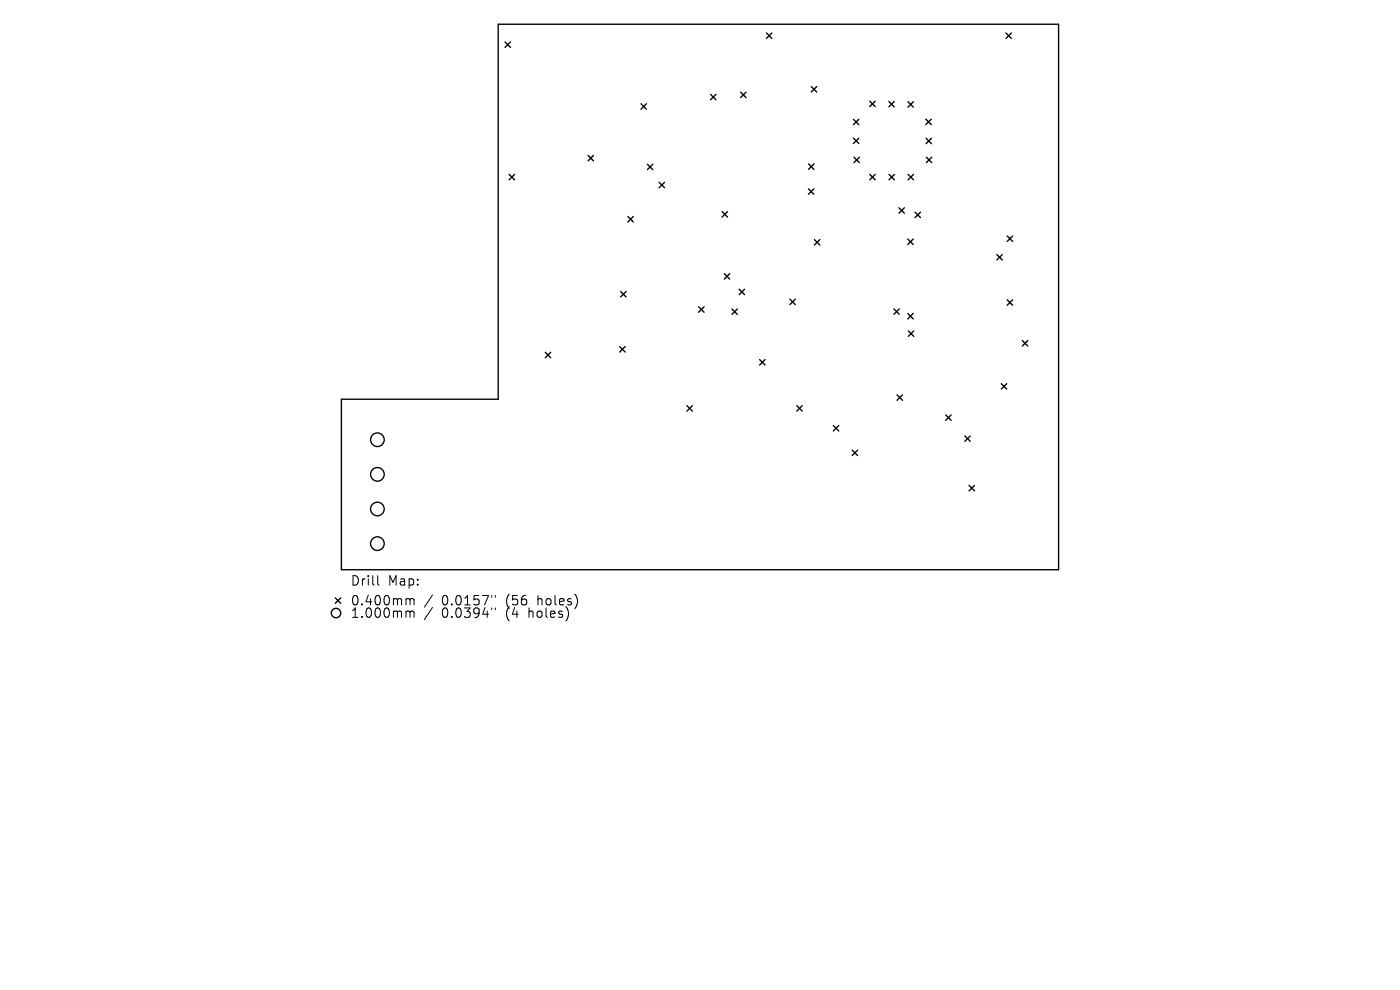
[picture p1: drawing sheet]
<svg xmlns="http://www.w3.org/2000/svg" width="297mm" height="210mm" viewBox="0 0 297 210" stroke-linecap="round" stroke-linejoin="round" font-family="sans-serif">
<defs><g id="words">
<g font-size="2.8">
<text x="74.3" y="124.5">Drill</text>
<text x="82.3" y="124.5">Map:</text>
<text x="74.3" y="128.7">0.400mm</text>
<text x="74.3" y="131.3">1.000mm</text>
<text x="93.7" y="128.7">0.0157&quot;</text>
<text x="93.7" y="131.3">0.0394&quot;</text>
<text x="107.5" y="128.7">(56</text>
<text x="107.5" y="131.3">(4</text>
<text x="112.4" y="131.3">holes)</text>
<text x="114.3" y="128.7">holes)</text>
</g>
</g></defs>
<g fill="none" stroke="#000" stroke-width=".29">
<path d="M105.7 5.1h118.9v115.8h-152.2v-36.2h33.3zM107.1 8.9l1.2 1.2M108.3 8.9l-1.2 1.2M157.1 19.5l1.2 1.2M158.3 19.5l-1.2 1.2M162.6 7l1.1 1.2M163.7 7l-1.1 1.2M172.1 18.4l1.2 1.1M173.3 18.4l-1.2 1.1M213.4 7l1.2 1.2M214.6 7l-1.2 1.2M108 37l1.2 1.1"/>
<path d="M109.2 37l-1.2 1.1M124.8 33l1.1 1.1M125.9 33l-1.1 1.1M136 22l1.1 1.2M137.1 22l-1.1 1.2M137.3 34.8l1.2 1.2M138.5 34.8l-1.2 1.2M139.8 38.7l1.2 1.1M141 38.7l-1.2 1.1M150.7 20l1.2 1.2M151.9 20l-1.2 1.2M171.5 34.8l1.2 1.1"/>
<path d="M172.7 34.8l-1.2 1.1M181 25.3l1.2 1.2M181 29.3l1.2 1.2M181.2 33.3l1.1 1.2M182.2 25.3l-1.2 1.2M182.2 29.3l-1.2 1.2M182.3 33.3l-1.1 1.2M184.5 21.5l1.2 1.1M184.5 37l1.2 1.1M185.7 21.5l-1.2 1.1M185.7 37l-1.2 1.1M188.6 21.5l1.1 1.2"/>
<path d="M188.6 37l1.1 1.1M189.7 21.5l-1.1 1.2M189.7 37l-1.1 1.1M192.6 21.6l1.2 1.1M192.6 37l1.2 1.1M193.8 21.6l-1.2 1.1M193.8 37l-1.2 1.1M196.4 25.3l1.2 1.1M196.5 29.3l1.1 1.2M196.5 33.3l1.2 1.2M197.6 25.3l-1.2 1.1M197.6 29.3l-1.1 1.2"/>
<path d="M197.7 33.3l-1.2 1.2M133.2 45.9l1.2 1.2M134.4 45.9l-1.2 1.2M153.2 44.9l1.1 1.1M153.6 58l1.2 1.2M154.3 44.9l-1.1 1.1M154.8 58l-1.2 1.2M171.5 40.1l1.2 1.1M172.7 40.1l-1.2 1.1M172.8 50.8l1.1 1.2M173.9 50.8l-1.1 1.2M190.7 44.1l1.2 1.1"/>
<path d="M191.9 44.1l-1.2 1.1M192.6 50.7l1.1 1.2M193.7 50.7l-1.1 1.2M194.1 45l1.2 1.2M195.3 45l-1.2 1.2M211.5 54l1.1 1.2M212.6 54l-1.1 1.2M213.7 50.1l1.1 1.1M214.8 50.1l-1.1 1.1M115.7 74.7l1.1 1.2M116.8 74.7l-1.1 1.2M131.5 73.5l1.1 1.2"/>
<path d="M131.7 61.8l1.1 1.2M132.6 73.5l-1.1 1.2M132.8 61.8l-1.1 1.2M148.2 65.1l1.2 1.1M149.4 65.1l-1.2 1.1M155.3 65.5l1.1 1.2M156.4 65.5l-1.1 1.2M156.8 61.3l1.2 1.2M158 61.3l-1.2 1.2M161.1 76.3l1.2 1.1M162.3 76.3l-1.2 1.1M167.6 63.5l1.1 1.1"/>
<path d="M168.7 63.5l-1.1 1.1M189.6 65.5l1.2 1.2M190.8 65.5l-1.2 1.2M192.6 66.5l1.1 1.2M192.7 70.2l1.2 1.2M193.7 66.5l-1.1 1.2M193.9 70.2l-1.2 1.2M213.7 63.6l1.1 1.2M214.8 63.6l-1.1 1.2M216.9 72.3l1.1 1.1M218 72.3l-1.1 1.1M145.7 86l1.2 1.2"/>
<path d="M146.9 86l-1.2 1.2M169 86l1.2 1.2M170.2 86l-1.2 1.2M176.8 90.3l1.1 1.1M177.9 90.3l-1.1 1.1M180.8 95.5l1.1 1.1M181.9 95.5l-1.1 1.1M190.3 83.8l1.2 1.1M191.5 83.8l-1.2 1.1M200.6 88l1.2 1.2M201.8 88l-1.2 1.2M204.7 92.5l1.1 1.1"/>
<path d="M205.8 92.5l-1.1 1.1M212.4 81.4l1.2 1.1M213.6 81.4l-1.2 1.1M205.6 103l1.1 1.1M206.7 103l-1.1 1.1M71.1 126.8l1.2 1.2M72.3 126.8l-1.2 1.2"/>
<circle cx="80.1" cy="93.3" r="1.45"/>
<circle cx="80.1" cy="100.6" r="1.45"/>
<circle cx="80.1" cy="108" r="1.45"/>
<circle cx="80.1" cy="115.3" r="1.45"/>
<circle cx="71.3" cy="130" r="1"/>
</g>
<g fill="none" stroke="#000" stroke-width=".21">
<path d="M80.1 122.1v1.7l.3 .3M86.4 127l.5 .1 .1 .2M86.4 129.6h.3l.3 .3M87 127.3l.3-.3 .4 .1 .1 1.2M87 127.3v1M87 129.9v1.1M87 129.9l.3-.3 .4 .1 .1 1.3M91.7 126.2l-1.7 2.6M91.7 128.9l-1.7 2.5M104.3 126.3v.4M104.3 129v.3M105.1 126.3v.4"/>
<path d="M105.1 129v.3"/>
</g>
<use href="#words"/>
</svg>
